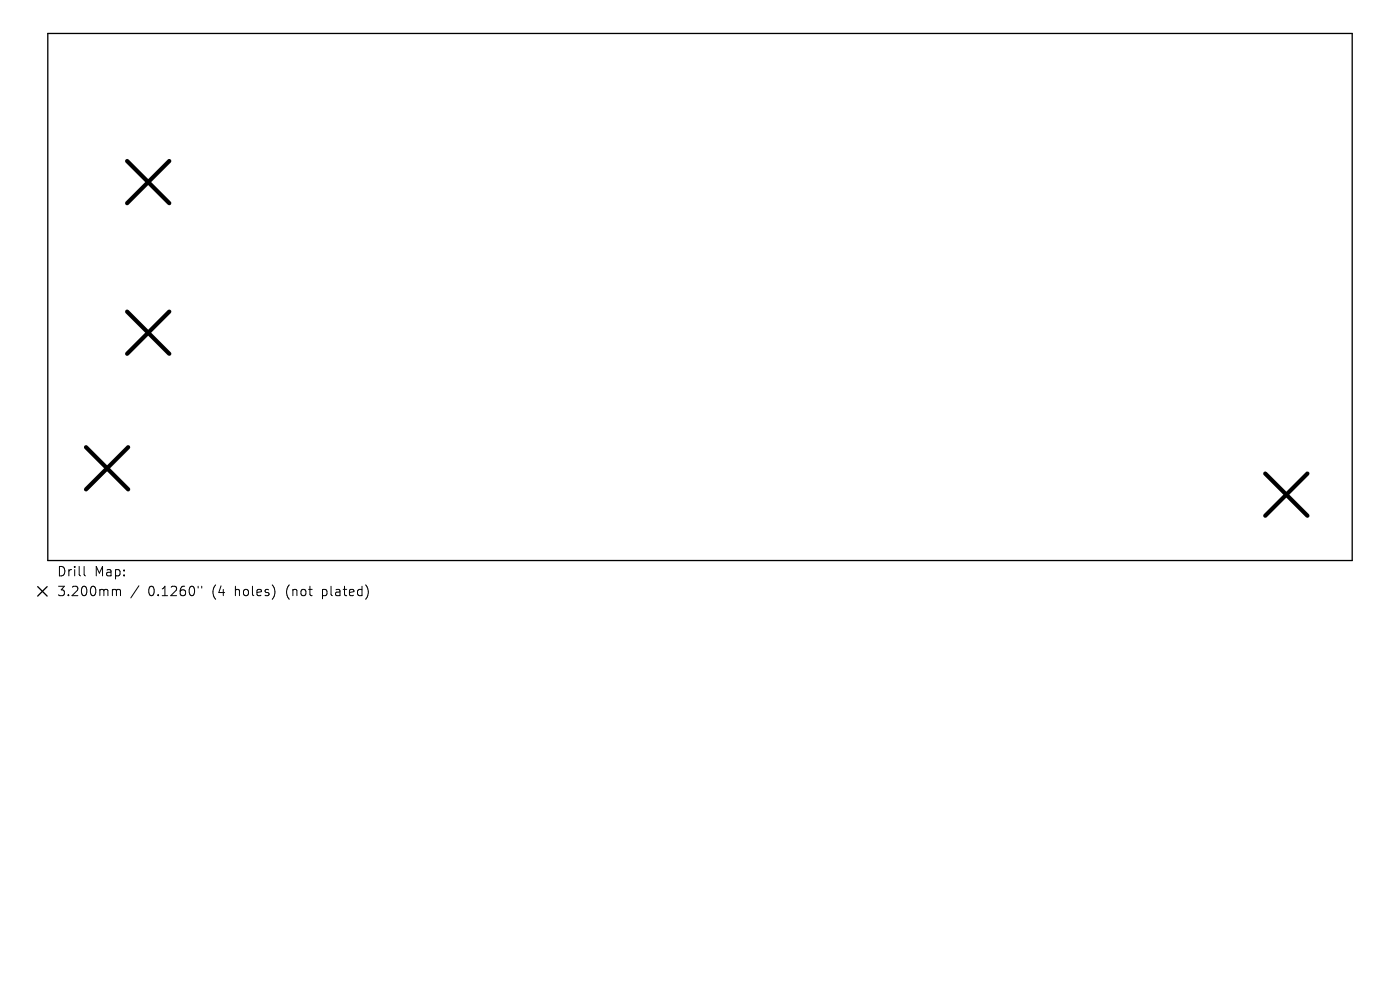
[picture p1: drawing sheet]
<svg xmlns="http://www.w3.org/2000/svg" width="297mm" height="210mm" viewBox="0 0 297 210" stroke-linecap="round" stroke-linejoin="round" font-family="sans-serif">
<defs><g id="words">
<g font-size="2.8">
<text x="12" y="122.5">Drill</text>
<text x="20" y="122.5">Map:</text>
<text x="12" y="126.7">3.200mm</text>
<text x="31.4" y="126.7">0.1260&quot;</text>
<text x="45.2" y="126.7">(4</text>
<text x="50.1" y="126.7">holes)</text>
<text x="61.2" y="126.7">(not</text>
<text x="69" y="126.7">plated)</text>
</g>
</g></defs>
<path d="M10.1 7.1h276.8v111.8h-276.8zM8 124.4l2 2M10 124.4l-2 2" fill="none" stroke="#000" stroke-width=".28"/>
<path d="M27 34.2l8.9 8.9M35.9 34.2l-8.9 8.9M27 66.1l8.9 8.9M35.9 66.1l-8.9 8.9M18.2 94.9l9 8.9M27.2 94.9l-9 8.9M268.4 100.5l9 8.9M277.4 100.5l-9 8.9" fill="none" stroke="#000" stroke-width=".89"/>
<path d="M17.8 120.2v1.7l.3 .3M24.1 125h.3l.3 .3M24.7 125.3l.3-.3 .5 .1 .1 1.3M24.7 125.3v1.1M29.5 124.3l-1.7 2.5M42 124.4v.3M42.8 124.4v.3" fill="none" stroke="#000" stroke-width=".21"/>
<use href="#words"/>
</svg>
